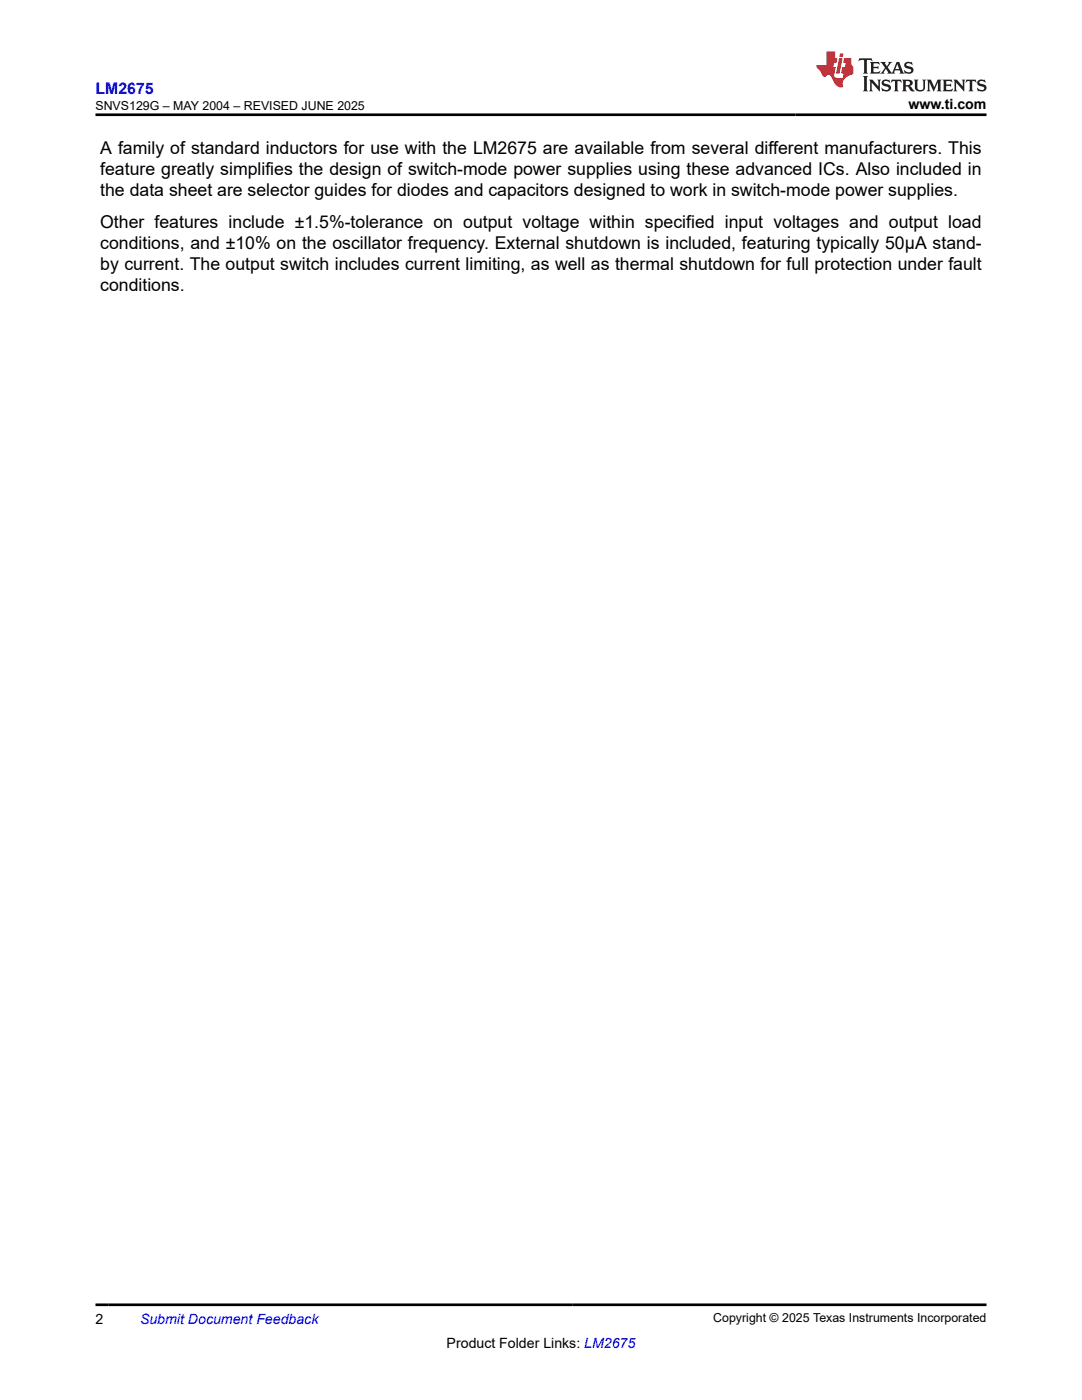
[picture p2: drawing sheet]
<svg xmlns="http://www.w3.org/2000/svg" width="216mm" height="279mm" viewBox="0 0 216 279" stroke-linecap="round" stroke-linejoin="round" font-family="sans-serif">
<defs><g id="words">
<g font-size="3.5">
<text x="20" y="30.6">A family of standard inductors for use with the LM2675 are available from several different manufacturers. This</text>
<text x="20" y="34.9">feature greatly simplifies the design of switch-mode power supplies using these advanced ICs. Also included in</text>
<text x="20" y="39.1">the data sheet are selector guides for diodes and capacitors designed to work in switch-mode power supplies.</text>
<text x="20" y="45.5">Other features include ±1.5%-tolerance on output voltage within specified input voltages and output load</text>
<text x="20" y="49.7">conditions, and ±10% on the oscillator frequency. External shutdown is included, featuring typically 50μA stand-</text>
<text x="20" y="53.9">by current. The output switch includes current limiting, as well as thermal shutdown for full protection under fault</text>
<text x="20" y="58.2">conditions.</text>
</g>
<text font-size="3.2" fill="#00f" x="19" y="18.7">LM2675</text>
<g font-size="2.8">
<text x="181.3" y="21.8">www.ti.com</text>
<text x="19" y="264.2">2</text>
<text x="89.1" y="269">Product Folder Links: LM2675</text>
</g>
<text font-size="2.8" fill="#00f" x="27.9" y="264.2">Submit Document Feedback</text>
<g font-size="2.5">
<text x="19" y="21.9">SNVS129G – MAY 2004 – REVISED JUNE 2025</text>
<text x="142.3" y="263.9">Copyright © 2025 Texas Instruments Incorporated</text>
</g>
</g></defs>
<path d="M171.5 11.6l-.2 .6 .5-.2h.6v.1v2.2l-.2 .4h1l-.2-.4v-2.2v-.1h.5l.6 .2-.2-.6zM173.6 12.4l.2 .3v1.6l-.2 .4h1.9l.1-.6a1.08 1.08 0 0 1-1.3 .2v-.7h.6l.4 .2v-.7l-.4 .2h-.6v-.5l.2-.2a1 1 0 0 1 1 .3l-.1-.5zM175.7 12.4l.9 1.1-1 1.2h.9l-.2-.2 .5-.8 .4 .8-.2 .2h1.6l-.2-.2 .2-.5h.9l.1 .5-.1 .2h.9l-.2-.4-.8-1.9h-.5l-.9 2.1-.9-1.1 .9-1h-.8l.2 .2-.4 .6-.4-.6 .2-.2zM179 12.8l.4 1h-.7zM180.7 12.5a.65 .65 0 0 0-.2 .7 .65 .65 0 0 0 .6 .5l.6 .1 .1 .3a.79 .79 0 0 1-.7 .4 .79 .79 0 0 1-.7-.5l.1 .7 .2-.1a.93 .93 0 0 0 1.1 0 .93 .93 0 0 0 .4-.9 1.46 1.46 0 0 0-1.2-.6l-.1-.3a1.09 1.09 0 0 1 1.2 .2l-.2-.6-.1 .1-.5-.2zM172.2 15.2l.2 .4v2.2l-.2 .4h1l-.2-.4v-2.2l.2-.4zM173.4 15.9l.2 .4v1.5l-.2 .4h.8l-.3-.4 .1-1.3 1.6 1.8v-2l.2-.4h-.7l.1 .2 .1 1.1-1.2-1.3zM176.2 16a.65 .65 0 0 0-.2 .8 .65 .65 0 0 0 .6 .4l.6 .2 .1 .2a.79 .79 0 0 1-.7 .4 .79 .79 0 0 1-.7-.5l.1 .7 .2-.1a.93 .93 0 0 0 1.1 .1 .93 .93 0 0 0 .4-1 1.46 1.46 0 0 0-1.2-.5l-.1-.4a1.09 1.09 0 0 1 1.2 .2l-.1-.6-.2 .1-.5-.1zM177.9 15.9l-.1 .6a.63 .63 0 0 1 .8-.3v1.6l-.3 .4h1l-.2-.4v-1.6a.66 .66 0 0 1 .8 .3l-.1-.6zM180 15.9l.2 .4v1.5l-.2 .4h1l-.2-.2-.1-.7h.5l.1 .2a.79 .79 0 0 0 1.2 .6l-1-.9a.61 .61 0 0 0 .6-.6 .61 .61 0 0 0-.5-.7zM180.8 16.2h.1a.47 .47 0 0 1 .5 .1 .47 .47 0 0 1 .1 .5l-.1 .1-.7 .1zM182.3 15.9l.2 .2a2.27 2.27 0 0 0 .4 2 1.04 1.04 0 0 0 1.7-.7v-1.3l.2-.2h-.8l.2 .4v1.1a.6 .6 0 0 1-.6 .6 .6 .6 0 0 1-.6-.6v-1.1l.3-.4zM184.9 15.9l.2 .4v1.5l-.2 .4h.8l-.3-.4v-1.4l.9 1.9 .9-1.9v1.4l-.3 .4h1l-.2-.4v-1.5l.2-.4h-.8l-.7 1.5-.6-1.5zM188.1 15.9l.2 .4v1.5l-.2 .4h1.9l.1-.6a1.09 1.09 0 0 1-1.3 .2v-.7h.6l.4 .2v-.6l-.4 .2h-.6v-.6l.2-.1a1.01 1.01 0 0 1 1 .3l-.1-.6zM190.2 15.9l.3 .4v1.5l-.3 .4h.8l-.2-.4v-1.3l1.6 1.8v-2l.2-.4h-.7l.2 .2v1.1l-1.2-1.3zM192.8 15.9l-.1 .6a.63 .63 0 0 1 .8-.3v1.6l-.3 .4h1l-.2-.4v-1.6a.66 .66 0 0 1 .8 .3l-.1-.6zM195.2 16a.65 .65 0 0 0-.2 .8 .65 .65 0 0 0 .6 .4l.6 .2 .2 .2a.79 .79 0 0 1-.7 .4 .79 .79 0 0 1-.7-.5l.1 .7 .2-.1a.93 .93 0 0 0 1 .1 .93 .93 0 0 0 .5-1 1.46 1.46 0 0 0-1.3-.5v-.4a1.09 1.09 0 0 1 1.2 .2l-.2-.6-.2 .1-.5-.1z" fill="#231f20"/>
<path d="M164.9 10.3v2.7h-2l.1 .4 .8 1a.95 .95 0 0 0 1 .9 .59 .59 0 0 1 .5-.4 .59 .59 0 0 1 .5 .3l.4 .8a1.59 1.59 0 0 0 2.1 1.4 1.61 1.61 0 0 1 1-2.3l1-.3-.1-1.5a1.59 1.59 0 0 1-.3-1.7h-1.5l-.2 .9h.6l-.2 .9h-.5l-.2 .9v.3l.4 .1-.1 .9h-.7a.73 .73 0 0 1-1-.7l.3-1.5h-.5l.1-.9h.5l.2-.9h-.5v-1.3zM167.4 11.6l-.6 3.1h.7l.6-3.1zM167.6 10.7l-.1 .6h.7l.1-.6z" fill="#ed1c24"/>
<path d="M19 22.9h177.8M19 260.4h177.8" fill="none" stroke="#000" stroke-width=".53"/>
<use href="#words"/>
</svg>
